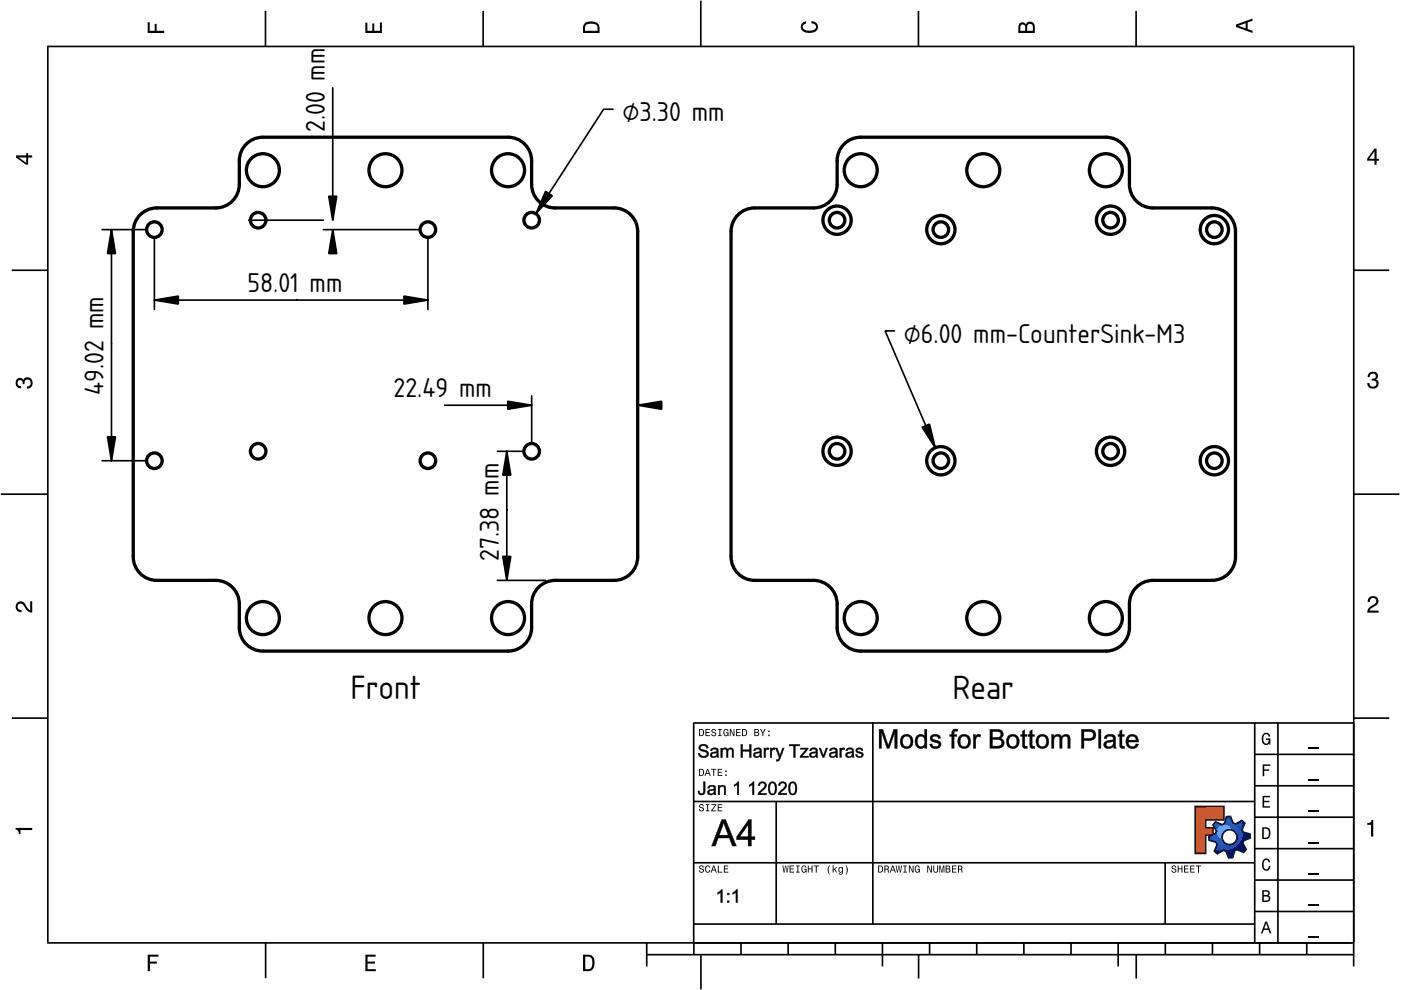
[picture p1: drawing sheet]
<svg xmlns="http://www.w3.org/2000/svg" width="297mm" height="210mm" viewBox="0 0 297 210" stroke-linecap="round" stroke-linejoin="round" font-family="sans-serif">
<defs><g id="words">
<g font-size="6.7">
<text x="74.3" y="148.3">Front</text>
<text x="202" y="148.3">Rear</text>
</g>
<g font-size="5.4">
<text x="68.9" y="28" transform="rotate(-90 68.9 28)">2.00 mm</text>
<text x="132" y="25.8">⌀3.30 mm</text>
<text x="52.5" y="62">58.01 mm</text>
<text x="191.7" y="72.8">⌀6.00 mm-CounterSink-M3</text>
<text x="22" y="83.7" transform="rotate(-90 22 83.7)">49.02 mm</text>
<text x="83.4" y="84.3">22.49 mm</text>
<text x="105.8" y="119" transform="rotate(-90 105.8 119)">27.38 mm</text>
</g>
</g></defs>
<g fill="none" stroke="#000" stroke-width=".35">
<path d="M10.1 9.7v190.1M10.1 9.9h277M56.3 2.3v7.5M102.4 2.3v7.5M148.6 .1v9.8M194.7 2.3v7.5M240.9 2.3v7.5M287 9.7v195.2M2.5 57.3h7.5M287.1 57.3h7.4M.2 104.8h10M287 104.8h9.7"/>
<path d="M2.5 152.3h7.5M147 153.3h140.1M147.1 153.3v49.1M185.1 153.2v42.8M266 159.9h21M266 153.3v46.7M270.9 153.3v46.7M287.1 152.3h7.4M147 169.9h119M164.6 169.9v26M266 179.9h21M266 173.3h21"/>
<path d="M266 166.6h21M10 199.9h277.1M56.3 199.9v7.5M102.5 199.9v7.5M137.1 199.9v5M147 195.9h119M147 182.9h119M157.1 199.9v2.5M167.1 199.9v2.5M177.1 199.9v2.5M187.1 199.9v5M197.1 199.9v2.5"/>
<path d="M207.1 199.9v2.5M217.1 199.9v2.5M227.1 199.9v2.5M237.1 199.9v5M247 182.9v13M247.1 199.9v2.5M257.1 199.9v2.5M266 193.3h21M266 186.6h21M267.1 199.9v2.5M277.1 199.9v2.5M137.1 202.4h150"/>
<path d="M148.6 202.6v7.2M194.8 202.4v5.1M240.9 202.4v5.1"/>
</g>
<g fill="#000">
<path d="M31.3 4.7h.4v1.8h1.1v-1.4h.4v1.4h1.6v.5h-3.5z" fill-rule="evenodd"/>
<path d="M77.5 4.8h.4v1.7h1v-1.5h.5v1.5h1.1v-1.7h.5v2.2h-3.5z" fill-rule="evenodd"/>
<path d="M124.1 4.9a2.19 2.19 0 0 0-.5 2.1h3.5v-1.2a1.42 1.42 0 0 0-1.7-1.3zM124.3 5.2a2.14 2.14 0 0 1 2.3 .3l.1 1h-2.7l.1-1z" fill-rule="evenodd"/>
<path d="M170.1 4.9l.8-.4v.5a.7 .7 0 0 0-.7 .5 .7 .7 0 0 0 .3 .8 1.69 1.69 0 0 0 2.5-.6 .9 .9 0 0 0-.9-.8v-.5a1.24 1.24 0 0 1 1.3 1.1 1.24 1.24 0 0 1-1 1.4 2.22 2.22 0 0 1-2.5-.7l-.1-.5z" fill-rule="evenodd"/>
<path d="M216.1 5l-.2 .8v1.2h3.5v-1.3a.98 .98 0 0 0-.7-1.1 .98 .98 0 0 0-1.2 .6 .84 .84 0 0 0-1.4-.2zM216.4 5.3a.54 .54 0 0 1 .7-.1 .54 .54 0 0 1 .3 .6v.7h-1.1zM217.9 5.2a.62 .62 0 0 1 .7-.1 .62 .62 0 0 1 .4 .6v.8h-1.2z" fill-rule="evenodd"/>
<path d="M262.1 5.2v.5l3.5 1.3v-.5l-1.1-.3v-1.4l1.1-.4v-.5zM262.6 5.5l1.5-.6v1.1z" fill-rule="evenodd"/>
<path d="M3.4 32.9v.5l2.1 1.5h.5v-1.5h.8v-.5h-.8v-.5h-.4v.5zM4 33.4h1.6v1.1z" fill-rule="evenodd"/>
<path d="M291.4 31.5l-1.5 2.1v.5h1.5v.8h.5v-.8h.5v-.4h-.5v-2.2zM291.4 32.1v1.6h-1.1z" fill-rule="evenodd"/>
<path d="M3.6 80.4a.86 .86 0 0 1 1.4 .1 1.06 1.06 0 0 1 1.2-.5 1.06 1.06 0 0 1 .7 1.2 1.1 1.1 0 0 1-1.2 1.2v-.4a.71 .71 0 0 0 .8-1 .71 .71 0 0 0-1.3-.1v.6h-.4a.61 .61 0 0 0-.3-.8 .61 .61 0 0 0-.8 .2 .61 .61 0 0 0 .2 .8l.6 .2v.4a1.15 1.15 0 0 1-1.2-.6 1.15 1.15 0 0 1 .3-1.3z" fill-rule="evenodd"/>
<path d="M290.3 79.1a1.08 1.08 0 0 1 1.3-.2 1.08 1.08 0 0 1 .5 1.3l-.4 .2a1.06 1.06 0 0 1 .6 1.3 1.06 1.06 0 0 1-1.2 .7 1.1 1.1 0 0 1-1.2-1.2h.4a.71 .71 0 0 0 1 .8 .71 .71 0 0 0 .1-1.3h-.6v-.4a.61 .61 0 0 0 .8-.3 .61 .61 0 0 0-.2-.8 .61 .61 0 0 0-.8 .2l-.2 .5h-.4z" fill-rule="evenodd"/>
<path d="M3.6 127.8a1.22 1.22 0 0 1 2 .7l.4 .6 .4 .3v-1.9h.4v2.4a1.8 1.8 0 0 1-1.7-1.4 .71 .71 0 0 0-.9-.5 .71 .71 0 0 0-.5 .8 .71 .71 0 0 0 .9 .6v.4a1.18 1.18 0 0 1-1.2-.6 1.18 1.18 0 0 1 .2-1.4z" fill-rule="evenodd"/>
<path d="M290.3 126.7a1.18 1.18 0 0 1 1.9 .3 1.18 1.18 0 0 1-1 1.7l-.5 .3-.3 .5h1.9v.4h-2.4a1.8 1.8 0 0 1 1.4-1.7 .71 .71 0 0 0 .5-.9 .71 .71 0 0 0-.9-.5 .71 .71 0 0 0-.5 .8h-.4z" fill-rule="evenodd"/>
<path d="M148.2 154.6v1.5h.5a.77 .77 0 0 0 .6-.8 .77 .77 0 0 0-.6-.7zM148.4 154.8a.58 .58 0 0 1 .7 .5 .58 .58 0 0 1-.7 .6zM149.6 154.6v1.5h.9v-.2h-.7v-.5h.6v-.2h-.6v-.4h.7v-.2zM151 154.7a.53 .53 0 0 0 0 .6 .53 .53 0 0 0 .6 .2 .32 .32 0 0 1-.3 .5 .32 .32 0 0 1-.3-.4h-.2a.5 .5 0 0 0 .7 .5 .5 .5 0 0 0 .1-.8l-.4-.1a.28 .28 0 0 1-.1-.4 .28 .28 0 0 1 .4-.1 .28 .28 0 0 1 .1 .3h.2a.51 .51 0 0 0-.3-.4 .51 .51 0 0 0-.5 .1zM152.3 154.6v.2h.2v1.1h-.2v.2h.7v-.2h-.3v-1.1h.3v-.2zM153.5 154.7a.81 .81 0 0 0 .5 1.4l.3-.2 .2 .2v-.8h-.6v.1h.4l-.2 .5a.6 .6 0 0 1-.5-.6 .6 .6 0 0 1 .4-.6l.2 .3h.2l-.1-.3a.53 .53 0 0 0-.8 0zM154.7 154.6v1.5h.2v-1.3l.6 1.3h.2v-1.5h-.2v1.2l-.5-1.2zM156.1 154.6v1.5h.9v-.2h-.7v-.5h.6v-.2h-.6v-.4h.7v-.2zM157.3 154.6v1.5h.5a.77 .77 0 0 0 .6-.8 .77 .77 0 0 0-.6-.7zM157.5 154.8a.58 .58 0 0 1 .7 .5 .58 .58 0 0 1-.7 .6zM159.9 154.6v1.5h.6a.42 .42 0 0 0 .5-.3 .42 .42 0 0 0-.3-.5l.2-.2-.1-.4zM160.1 154.8h.3a.23 .23 0 0 1 .3 .2 .23 .23 0 0 1-.3 .2h-.3zM160.1 155.4h.4a.26 .26 0 0 1 .3 .2 .26 .26 0 0 1-.3 .3h-.4zM161.1 154.6l.5 .9v.6h.2v-.6l.5-.9h-.2l-.4 .7-.3-.7zM162.9 155.8v.3h.3v-.3zM162.9 154.9v.3h.3v-.3z" fill-rule="evenodd"/>
<path d="M267.8 155.7a.85 .85 0 0 1 .9-.3 .85 .85 0 0 1 .6 .8h-.3l-.1-.3a.49 .49 0 0 0-.4-.3 .49 .49 0 0 0-.5 .3 1.2 1.2 0 0 0 .4 1.8 .66 .66 0 0 0 .6-.8h-.6v-.3h.9v1.3h-.1l-.1-.3-.3 .3a.85 .85 0 0 1-1.2-.7v-1.1z" fill-rule="evenodd"/>
<path d="M3.3 175.5h3.5v.5h-2.5v.8h-.3a.77 .77 0 0 0-.7-.9z" fill-rule="evenodd"/>
<path d="M148.4 170.6a.53 .53 0 0 0 0 .6 .53 .53 0 0 0 .6 .2 .32 .32 0 0 1-.3 .5 .32 .32 0 0 1-.3-.4h-.2a.5 .5 0 0 0 .7 .6 .5 .5 0 0 0 .1-.9l-.4-.1a.28 .28 0 0 1-.1-.4 .28 .28 0 0 1 .4-.1 .28 .28 0 0 1 .1 .4h.2a.51 .51 0 0 0-.3-.5 .51 .51 0 0 0-.5 .1zM149.7 170.5v.2h.2v1.1h-.2v.2h.7v-.2h-.3v-1.1h.3v-.2zM150.8 170.5v.2h.8l-.8 1.3h1.1v-.2h-.9l.9-1.3zM152.2 170.5v1.5h.9v-.2h-.7v-.5h.6v-.2h-.6v-.4h.7v-.2z" fill-rule="evenodd"/>
<path d="M148.2 163v1.5h.5a.77 .77 0 0 0 .6-.7 .77 .77 0 0 0-.6-.8zM148.4 163.2a.57 .57 0 0 1 .7 .6 .57 .57 0 0 1-.7 .5zM149.9 163l-.5 1.5h.2l.1-.4h.6l.2 .4h.2l-.6-1.5zM150 163.2l.3 .7h-.5zM150.8 163v.2h.4v1.3h.2v-1.3h.5v-.2zM152.2 163v1.5h.9v-.2h-.7v-.5h.6v-.2h-.6v-.4h.7v-.2zM153.8 164.2v.3h.3v-.3zM153.8 163.4v.3h.3v-.3z" fill-rule="evenodd"/>
<path d="M253.4 171h6.1v2.8h-3.9v1.7h1.6v1.5h-1.6v4h-2.2z" fill-rule="evenodd"/>
<path d="M257.7 174.3l-.5 .6 .7 1.3-.2 .6-1.4 .5v.9l1.5 .4 .3 .5-.7 1.4 .7 .5 1.3-.7 .6 .2 .5 1.4 .9-.1 .3-1.4 .6-.3 1.4 .6 .5-.6-.7-1.3 .2-.6 1.4-.5-.1-.9-1.4-.4-.3-.5 .6-1.4-.6-.6-1.3 .8-.6-.2-.5-1.4h-.9l-.4 1.5-.5 .2zM259.1 177.5a1.6 1.6 0 0 1 3.2 0 1.6 1.6 0 0 1-3.2 0z" fill-rule="evenodd"/>
<path d="M267.7 168.7h1.5v.3h-1.2v.8h1.1v.3h-1.1v.8h1.3v.3h-1.6z" fill-rule="evenodd"/>
<path d="M267.7 162.1h1.6v.3h-1.3v.7h1.1v.3h-1.1v1.2h-.3z" fill-rule="evenodd"/>
<path d="M267.6 175.4v2.5h.8a1.37 1.37 0 0 0 .7-2.2 1.56 1.56 0 0 0-1.5-.3zM267.9 175.7a.98 .98 0 0 1 1.2 .7 .98 .98 0 0 1-.7 1.2h-.5z" fill-rule="evenodd"/>
<path d="M289.9 174.5a.77 .77 0 0 0 .9-.6h.4v3.5h-.5v-2.5h-.8z" fill-rule="evenodd"/>
<path d="M148.4 183.6a.53 .53 0 0 0 0 .6 .53 .53 0 0 0 .6 .2 .32 .32 0 0 1-.3 .5 .32 .32 0 0 1-.3-.4h-.2a.5 .5 0 0 0 .7 .6 .5 .5 0 0 0 .1-.9l-.4-.1a.28 .28 0 0 1-.1-.4 .28 .28 0 0 1 .4-.1 .28 .28 0 0 1 .1 .4h.2a.51 .51 0 0 0-.3-.5 .51 .51 0 0 0-.5 .1zM149.6 183.7l-.1 .2a.67 .67 0 0 0 .1 .9 .67 .67 0 0 0 .8 .1l.2-.4h-.2l-.2 .3a.6 .6 0 0 1-.5-.5 .6 .6 0 0 1 .4-.6l.3 .3h.2l-.2-.4a.5 .5 0 0 0-.8 .1zM151.2 183.5l-.5 1.5h.2l.1-.4h.6l.2 .4h.2l-.6-1.5zM151.3 183.7l.3 .7h-.5zM152.2 183.5v1.5h1v-.2h-.8v-1.3zM153.5 183.5v1.5h.9v-.2h-.7v-.5h.6v-.2h-.6v-.4h.7v-.2z" fill-rule="evenodd"/>
<path d="M165.9 183.5l.3 1.5h.1l.3-1.3 .2 1.3h.2l.2-1.5h-.1l-.2 1.3-.2-1.3h-.2l-.2 1.3-.2-1.3zM167.4 183.5v1.5h1v-.2h-.8v-.5h.7v-.2h-.7v-.4h.7v-.2zM168.8 183.5v.2h.3v1.1h-.3v.2h.7v-.2h-.2v-1.1h.2v-.2zM170.1 183.7a.82 .82 0 0 0 .5 1.3l.3-.2 .1 .2v-.8h-.5v.2h.3l-.2 .4a.6 .6 0 0 1-.5-.5 .6 .6 0 0 1 .5-.6l.2 .3h.2l-.2-.4a.53 .53 0 0 0-.7 .1zM171.3 183.5v1.5h.2v-.7h.6v.7h.2v-1.5h-.2v.6h-.6v-.6zM172.5 183.5v.2h.5v1.3h.2v-1.3h.4v-.2zM175.8 183.5a1.35 1.35 0 0 0 .2 1.9 1.84 1.84 0 0 1 0-1.9zM176.5 183.5v1.5h.2v-.4l.2-.2 .4 .6h.2l-.4-.7 .4-.5h-.2l-.6 .6v-.9zM177.9 184a.59 .59 0 0 0-.2 .7 .59 .59 0 0 0 .7 .3l.1-.2a.31 .31 0 0 1-.1 .5 .31 .31 0 0 1-.4-.2h-.2a.47 .47 0 0 0 .5 .4 .47 .47 0 0 0 .4-.5v-1.2h-.2v.2l-.3-.2zM178 184.1l.1-.1a.42 .42 0 0 1 .4 .4 .42 .42 0 0 1-.4 .5l-.1-.3zM179.3 183.5a1.85 1.85 0 0 1 0 1.9 1.22 1.22 0 0 0 0-1.9z" fill-rule="evenodd"/>
<path d="M186.2 183.5v1.5h.5a.77 .77 0 0 0 .6-.7 .77 .77 0 0 0-.6-.8zM186.4 183.7a.58 .58 0 0 1 .6 .6 .58 .58 0 0 1-.6 .5zM187.5 183.5v1.5h.2v-.6a.45 .45 0 0 1 .5 .1 .45 .45 0 0 1 .1 .5h.2l-.2-.7a.42 .42 0 0 0 .1-.5 .42 .42 0 0 0-.4-.3zM187.7 183.7h.2a.26 .26 0 0 1 .4 .3 .26 .26 0 0 1-.4 .2h-.2zM189.2 183.5l-.6 1.5h.2l.2-.4h.6l.1 .4h.2l-.5-1.5zM189.3 183.7l.2 .7h-.4zM189.9 183.5l.3 1.5h.2l.2-1.3 .2 1.3h.2l.3-1.5h-.2l-.2 1.3-.2-1.3h-.2l-.2 1.3-.2-1.3zM191.5 183.5v.2h.3v1.1h-.3v.2h.8v-.2h-.3v-1.1h.3v-.2zM192.7 183.5v1.5h.2v-1.2l.5 1.2h.3v-1.5h-.2v1.2l-.6-1.2zM194.1 183.7a.81 .81 0 0 0 .5 1.3l.3-.2 .1 .2v-.8h-.5v.2h.3l-.2 .4a.6 .6 0 0 1-.5-.5 .6 .6 0 0 1 .5-.6l.2 .3h.2l-.2-.4a.53 .53 0 0 0-.7 .1zM196.6 183.5v1.5h.2v-1.2l.6 1.2h.2v-1.5h-.2v1.2l-.6-1.2zM197.9 183.5v.9a.52 .52 0 0 0 .5 .6 .52 .52 0 0 0 .5-.6v-.9h-.2v.9a.33 .33 0 0 1-.3 .5 .33 .33 0 0 1-.3-.5v-.9zM199.2 183.5v1.5h.1v-1.4l.3 1.4h.2l.3-1.4v1.4h.1v-1.5h-.2l-.3 1.3-.3-1.3zM200.5 183.5v1.5h.6a.42 .42 0 0 0 .4-.3 .42 .42 0 0 0-.2-.5l.2-.2-.1-.4zM200.7 183.7h.3a.23 .23 0 0 1 .3 .2 .23 .23 0 0 1-.3 .2h-.3zM200.7 184.3h.3a.26 .26 0 0 1 .3 .3 .26 .26 0 0 1-.3 .2h-.3zM201.8 183.5v1.5h1v-.2h-.8v-.5h.7v-.2h-.7v-.4h.8v-.2zM203.1 183.5v1.5h.2v-.6a.45 .45 0 0 1 .5 .1 .45 .45 0 0 1 .1 .5h.2l-.2-.7a.42 .42 0 0 0 .1-.5 .42 .42 0 0 0-.4-.3zM203.3 183.7h.3a.26 .26 0 0 1 .3 .3 .26 .26 0 0 1-.4 .2h-.2z" fill-rule="evenodd"/>
<path d="M248.5 183.6a.53 .53 0 0 0 0 .6 .53 .53 0 0 0 .6 .2 .32 .32 0 0 1-.2 .5 .32 .32 0 0 1-.3-.4h-.2a.5 .5 0 0 0 .6 .6 .5 .5 0 0 0 .2-.9l-.4-.1a.28 .28 0 0 1-.1-.4 .28 .28 0 0 1 .3-.1 .28 .28 0 0 1 .2 .4h.2a.51 .51 0 0 0-.3-.5 .51 .51 0 0 0-.6 .1zM249.7 183.5v1.5h.2v-.7h.6v.7h.2v-1.5h-.2v.6h-.6v-.6zM251 183.5v1.5h1v-.2h-.8v-.5h.7v-.2h-.7v-.4h.8v-.2zM252.3 183.5v1.5h1v-.2h-.8v-.5h.7v-.2h-.7v-.4h.8v-.2zM253.5 183.5v.2h.5v1.3h.2v-1.3h.5v-.2z" fill-rule="evenodd"/>
<path d="M268.3 195.4l-1 2.5h.4l.2-.7h1l.3 .7h.3l-.9-2.5zM268.4 195.8l.4 1.1h-.7z" fill-rule="evenodd"/>
<path d="M267.6 188.7v2.5h1a.7 .7 0 0 0 .7-.5 .7 .7 0 0 0-.4-.8 .61 .61 0 0 0 .3-.8 .61 .61 0 0 0-.7-.4zM267.9 189h.6a.38 .38 0 0 1 .4 .4 .38 .38 0 0 1-.5 .4h-.5zM267.9 190.1h.6a.44 .44 0 0 1 .5 .4 .44 .44 0 0 1-.5 .4h-.6z" fill-rule="evenodd"/>
<path d="M267.8 182.3a.85 .85 0 0 1 .9-.3 .85 .85 0 0 1 .6 .8h-.3l-.1-.2a.47 .47 0 0 0-.4-.3 .47 .47 0 0 0-.4 .3 1.21 1.21 0 0 0 .4 1.7 .64 .64 0 0 0 .5-.7h.4a.89 .89 0 0 1-.8 1 .89 .89 0 0 1-1-.7v-1.1z" fill-rule="evenodd"/>
<path d="M31.3 202.4h2.3v.4h-1.8v1.1h1.5v.4h-1.5v1.6h-.5z" fill-rule="evenodd"/>
<path d="M77.5 202.4h2.1v.4h-1.7v1.1h1.6v.4h-1.6v1.2h1.8v.4h-2.2z" fill-rule="evenodd"/>
<path d="M123.6 202.4v3.5h1.2a1.42 1.42 0 0 0 1.3-1.7 1.38 1.38 0 0 0-1.3-1.8zM124.1 202.8l1 .1a1.89 1.89 0 0 1 0 2.5l-1 .1z" fill-rule="evenodd"/>
</g>
<path d="M277.3 158.6h2.2M277.3 178.6h2.2M277.3 172h2.2M277.3 165.3h2.2M277.3 198.6h2.2M277.3 192h2.2M277.3 185.3h2.2" fill="none" stroke="#000" stroke-width=".25"/>
<g fill="#000">
<path d="M148.3 158a1.12 1.12 0 0 1 1.9 .6l-.4 .1a.64 .64 0 0 0-.6-.6 .64 .64 0 0 0-.6 .5l.6 .3a.93 .93 0 0 1 1.1 1 .93 .93 0 0 1-1.3 .8 .91 .91 0 0 1-1-1l.4-.1a.75 .75 0 0 0 .7 .7 .75 .75 0 0 0 .7-.6l-1.3-.6a.67 .67 0 0 1-.2-1.1zM148.4 158a.75 .75 0 0 0-.1 .9 .75 .75 0 0 0 .8 .4l.5 .2a.49 .49 0 0 1 .3 .6 .49 .49 0 0 1-.7 .3 .69 .69 0 0 1-.8-.7h-.4a1.12 1.12 0 0 0 1.1 .9 1.12 1.12 0 0 0 1.1-.8l-.1-.4-.3-.3-1.2-.3a.63 .63 0 0 1 .3-.8 .63 .63 0 0 1 .8 .3l.1 .3h.3a1.02 1.02 0 0 0-1.7-.6zM150.7 158.8a.88 .88 0 0 1 1-.3 .88 .88 0 0 1 .6 .8l.2 1.3h-.5v-.2a.73 .73 0 0 1-1.1 .3 .73 .73 0 0 1-.1-1.1l1.1-.3a.49 .49 0 0 0-.4-.4 .49 .49 0 0 0-.6 .4l-.3-.1zM150.8 158.8l-.2 .4h.4a.52 .52 0 0 1 .3-.4 .52 .52 0 0 1 .6 .1l.1 .5-.9 .1a.6 .6 0 0 0-.3 1 .99 .99 0 0 0 1.2-.2l.1 .3h.3l-.1-.4v-1.2a.97 .97 0 0 0-1.5-.2zM151.1 159.9h-.1a.43 .43 0 0 0 .4 .5 .43 .43 0 0 0 .5-.4l.1-.4zM151 159.8l1-.3a.62 .62 0 0 1-.3 .8 .62 .62 0 0 1-.8-.2zM152.8 158.6h.4l-.1 .3a.68 .68 0 0 1 .6-.4 .68 .68 0 0 1 .6 .4 .67 .67 0 0 1 .8-.4 .67 .67 0 0 1 .5 .7v1.4h-.4v-1.3a.41 .41 0 0 0-.5-.4 .41 .41 0 0 0-.3 .5v1.2h-.4v-1.3a.42 .42 0 0 0-.6-.4 .42 .42 0 0 0-.2 .7v1h-.4zM152.8 158.6v2h.4l-.1-1a.5 .5 0 0 1 .3-.8 .5 .5 0 0 1 .7 .5l-.1 1.3h.4l-.1-1.2a.48 .48 0 0 1 .4-.6 .48 .48 0 0 1 .5 .5v1.3h.3v-1.4a.62 .62 0 0 0-.5-.6 .62 .62 0 0 0-.7 .4 .65 .65 0 0 0-.6-.4 .65 .65 0 0 0-.6 .4v-.4zM157 157.8h.5v1.2h1.4v-1.2h.4v2.8h-.4v-1.3h-1.5l.1 1.3h-.5zM157.1 157.8v2.8h.3v-1.3h1.5v1.3h.4v-2.8h-.4v1.2h-1.5v-1.2zM159.9 158.8a.88 .88 0 0 1 1-.3 .88 .88 0 0 1 .6 .8l.1 1.3h-.4l-.1-.2a.73 .73 0 0 1-1 .3 .73 .73 0 0 1-.2-1.1l1.2-.3a.49 .49 0 0 0-.5-.4 .49 .49 0 0 0-.5 .4l-.4-.1zM160 158.8l-.2 .4h.3a.52 .52 0 0 1 .4-.4 .52 .52 0 0 1 .5 .1l.2 .5-1 .1a.6 .6 0 0 0-.3 1 .99 .99 0 0 0 1.3-.2v.3h.4l-.2-.4v-1.2a.97 .97 0 0 0-1.4-.2zM160.2 159.9a.43 .43 0 0 0 .3 .5 .43 .43 0 0 0 .5-.4l.1-.4zM160.2 159.8l1-.3a.62 .62 0 0 1-.4 .8 .62 .62 0 0 1-.8-.2zM161.9 158.6h.4v.3a.47 .47 0 0 1 .3-.4 .47 .47 0 0 1 .5 .2l-.1 .3h-.4l-.2 .2v1.4h-.5zM162 158.6v2h.3v-1a.46 .46 0 0 1 .1-.6 .46 .46 0 0 1 .5 0l.2-.3a.61 .61 0 0 0-.9 .2l.1-.3zM163.2 158.6h.4v.3a.47 .47 0 0 1 .3-.4 .47 .47 0 0 1 .5 .2l-.1 .3h-.4l-.2 .2v1.4h-.5zM163.3 158.6v2h.3v-1a.46 .46 0 0 1 .1-.6 .46 .46 0 0 1 .6 0l.1-.3a.61 .61 0 0 0-.8 .2v-.3zM164.4 158.6h.4l.6 1.6 .5-1.6h.4l-1 2.5a.49 .49 0 0 1-.7 .3l-.1-.4 .5-.1 .2-.3zM164.4 158.6l.8 2-.2 .5h-.4v.3a.72 .72 0 0 0 .9-.8l.8-2h-.4l-.6 1.6-.5-1.6zM167.3 157.8h2.3v.4h-1l.1 2.4h-.5l.1-2.4h-1zM167.3 157.8v.4l1-.1v2.5h.3v-2.5l.9 .1v-.4zM169.7 158.6h1.7v.2l-1.4 1.5h1.5v.3h-1.9v-.3l1.3-1.4h-1.2zM169.7 158.6v.3l1.3-.1-1.4 1.5v.3h1.8v-.3l-1.4 .1 1.3-1.6v-.2zM171.8 158.8a.88 .88 0 0 1 1-.3 .88 .88 0 0 1 .6 .8l.1 1.3h-.4l-.1-.2a.73 .73 0 0 1-1 .3 .73 .73 0 0 1-.2-1.1l1.1-.3a.49 .49 0 0 0-.4-.4 .49 .49 0 0 0-.5 .4l-.4-.1zM171.8 158.8l-.2 .4h.4a.52 .52 0 0 1 .4-.4 .52 .52 0 0 1 .5 .1l.1 .5-.9 .1a.6 .6 0 0 0-.3 1 .99 .99 0 0 0 1.3-.2v.3h.3l-.1-.4v-1.2a.97 .97 0 0 0-1.5-.2zM172.1 159.9h-.1a.43 .43 0 0 0 .4 .5 .43 .43 0 0 0 .5-.4l.1-.4zM172 159.8l1-.2a.57 .57 0 0 1-.3 .8 .57 .57 0 0 1-.8-.4zM173.6 158.6h.4l.6 1.6 .5-1.6h.4l-.7 2h-.4zM173.6 158.6l.8 2h.3l.8-2h-.4l-.5 1.8-.6-1.8zM176 158.8a.88 .88 0 0 1 1-.3 .88 .88 0 0 1 .6 .8l.1 1.3h-.4l-.1-.2a.73 .73 0 0 1-1 .3 .73 .73 0 0 1-.2-1.1l1.2-.3a.49 .49 0 0 0-.5-.4 .49 .49 0 0 0-.5 .4l-.4-.1zM176 158.8l-.1 .4h.3a.52 .52 0 0 1 .4-.4 .52 .52 0 0 1 .5 .1l.1 .5-.9 .1a.6 .6 0 0 0-.3 1 .99 .99 0 0 0 1.3-.2v.3h.3l-.1-.4v-1.2a.97 .97 0 0 0-1.5-.2zM176.3 159.9h-.1a.43 .43 0 0 0 .4 .5 .43 .43 0 0 0 .5-.4l.1-.4zM176.2 159.8l1-.3a.62 .62 0 0 1-.3 .8 .62 .62 0 0 1-.8-.2zM178 158.6h.4v.3a.47 .47 0 0 1 .3-.4 .47 .47 0 0 1 .5 .2l-.2 .3h-.3l-.3 .2v1.4h-.4zM178.1 158.6v2h.3v-1a.46 .46 0 0 1 .1-.6 .46 .46 0 0 1 .5 0l.1-.3a.61 .61 0 0 0-.8 .2l.1-.3zM179.4 158.8a.88 .88 0 0 1 1-.3 .88 .88 0 0 1 .6 .8l.2 1.3h-.5v-.2a.73 .73 0 0 1-1.1 .3 .73 .73 0 0 1-.1-1.1l1.1-.3a.49 .49 0 0 0-.4-.4 .49 .49 0 0 0-.6 .4l-.3-.1zM179.5 158.8l-.2 .4h.4a.52 .52 0 0 1 .3-.4 .52 .52 0 0 1 .6 .1l.1 .5-1 .1a.6 .6 0 0 0-.2 1 .99 .99 0 0 0 1.2-.2l.1 .3h.3l-.1-.4v-1.2a.97 .97 0 0 0-1.5-.2zM179.8 159.9h-.1a.43 .43 0 0 0 .4 .5 .43 .43 0 0 0 .5-.4l.1-.4zM179.7 159.8l1-.3a.62 .62 0 0 1-.3 .8 .62 .62 0 0 1-.8-.2zM181.5 158.7h.2a.85 .85 0 0 1 1.3 .4l-.4 .1a.41 .41 0 0 0-.3-.3 .41 .41 0 0 0-.5 .3l.4 .2a.68 .68 0 0 1 .9 .6 .68 .68 0 0 1-.9 .7 .71 .71 0 0 1-.8-.7l.3-.1a.5 .5 0 0 0 .4 .4 .5 .5 0 0 0 .6-.3l-.2-.1a.92 .92 0 0 1-1.1-.9zM181.6 158.8a.6 .6 0 0 0 0 .7 .6 .6 0 0 0 .7 .2l.4 .2a.5 .5 0 0 1-.5 .5 .5 .5 0 0 1-.5-.4h-.3a.82 .82 0 0 0 .8 .6 .82 .82 0 0 0 .8-.7l-.3-.3-1-.4a.48 .48 0 0 1 .5-.4 .48 .48 0 0 1 .5 .4l.3-.1a.88 .88 0 0 0-1.4-.3z"/>
<path d="M148.4 158a1.09 1.09 0 0 1 1.8 .6h-.4a.65 .65 0 0 0-.6-.5 .65 .65 0 0 0-.7 .6l.4 .2a1.12 1.12 0 0 1 1.3 1.1 1.16 1.16 0 0 1-1.2 .6 1.16 1.16 0 0 1-1-.9h.4a.76 .76 0 0 0 .7 .6 .76 .76 0 0 0 .8-.6l-.4-.3a1.03 1.03 0 0 1-1.2-1.2zM150.8 158.8a.87 .87 0 0 1 .9-.3 .87 .87 0 0 1 .6 .8l.1 1.3h-.3l-.1-.2a.74 .74 0 0 1-.9 .3 .74 .74 0 0 1-.5-.9l.5-.3 .9-.2a.51 .51 0 0 0-.5-.5 .51 .51 0 0 0-.5 .4h-.4zM151 159.8a.36 .36 0 0 0 0 .5 .36 .36 0 0 0 .5 .1l.4-.3 .1-.5zM152.8 158.6h.3v.3a.68 .68 0 0 1 1.2 0 .65 .65 0 0 1 .8-.3 .65 .65 0 0 1 .4 .6v1.4h-.3v-1.3a.45 .45 0 0 0-.5-.5 .45 .45 0 0 0-.3 .6v1.2h-.4v-1.3a.46 .46 0 0 0-.6-.4 .46 .46 0 0 0-.2 .7v1h-.4zM157.1 157.8h.3v1.2h1.5v-1.2h.4v2.8h-.4v-1.3h-1.5v1.3h-.3zM159.9 158.8a.87 .87 0 0 1 1-.3 .87 .87 0 0 1 .6 .8l.1 1.3h-.4l-.1-.2a.74 .74 0 0 1-.9 .3 .74 .74 0 0 1-.4-.9l.4-.3 .9-.2a.51 .51 0 0 0-.4-.5 .51 .51 0 0 0-.6 .4h-.3zM160.2 159.8a.36 .36 0 0 0 0 .5 .36 .36 0 0 0 .5 .1l.4-.3v-.5zM162 158.6h.3v.3l.2-.3h.4l.2 .1-.2 .3a.45 .45 0 0 0-.5 0 .45 .45 0 0 0-.1 .6v1h-.3zM163.3 158.6h.3v.3l.2-.3h.4l.2 .1-.1 .3a.45 .45 0 0 0-.6 0 .45 .45 0 0 0-.1 .6v1h-.3zM164.4 158.6h.4l.6 1.6 .5-1.6h.4l-.8 2a.74 .74 0 0 1-.9 .8v-.3a.45 .45 0 0 0 .6-.5zM167.3 157.8h2.2v.4h-.9v2.4h-.3v-2.4h-1zM169.7 158.6h1.6v.2l-1.3 1.5h1.4v.3h-1.8v-.3l1.3-1.4h-1.2zM171.8 158.8a.87 .87 0 0 1 .9-.3 .87 .87 0 0 1 .6 .8l.1 1.3h-.3l-.1-.2a.74 .74 0 0 1-.9 .3 .74 .74 0 0 1-.4-.9l.4-.3 .9-.2a.51 .51 0 0 0-.5-.5 .51 .51 0 0 0-.5 .4h-.4zM172.1 159.8a.36 .36 0 0 0 0 .5 .36 .36 0 0 0 .4 .1l.4-.3 .1-.5zM173.6 158.6h.4l.6 1.6 .5-1.6h.4l-.8 2h-.3zM176 158.8a.87 .87 0 0 1 .9-.3 .87 .87 0 0 1 .6 .8l.1 1.3h-.3l-.1-.2a.74 .74 0 0 1-.9 .3 .74 .74 0 0 1-.4-.9l.4-.3 .9-.2a.51 .51 0 0 0-.5-.5 .51 .51 0 0 0-.5 .4h-.3zM176.3 159.8a.36 .36 0 0 0 0 .5 .36 .36 0 0 0 .5 .1l.3-.3 .1-.5zM178.1 158.6h.3v.3l.2-.3h.4l.1 .1-.1 .3a.45 .45 0 0 0-.5 0 .45 .45 0 0 0-.1 .6v1h-.3zM179.5 158.8a.87 .87 0 0 1 .9-.3 .87 .87 0 0 1 .6 .8l.1 1.3h-.3l-.1-.2a.74 .74 0 0 1-.9 .3 .74 .74 0 0 1-.5-.9l.4-.3 1-.2a.51 .51 0 0 0-.5-.5 .51 .51 0 0 0-.5 .4h-.4zM179.7 159.8a.36 .36 0 0 0 0 .5 .36 .36 0 0 0 .5 .1l.4-.3 .1-.5zM181.6 158.8a.87 .87 0 0 1 1.4 .3l-.4 .1a.4 .4 0 0 0-.4-.4 .4 .4 0 0 0-.3 .5h.1a.86 .86 0 0 1 1 .9 .89 .89 0 0 1-.9 .4 .89 .89 0 0 1-.7-.6h.3a.45 .45 0 0 0 .5 .4 .45 .45 0 0 0 .4-.5l-.1-.1a.89 .89 0 0 1-1-.8z"/>
<path d="M186.3 154.6h.9l1.1 3.5 1.2-3.5h.8v4.1h-.6v-3.4l-1.1 3.4h-.6l-1.1-3.5v3.5h-.6zM186.4 154.6v4.1h.5v-3.5l1.2 3.5h.4l1.2-3.4v3.4h.5v-4.1h-.7l-1.2 3.6-1.1-3.6zM191.3 156a1.52 1.52 0 0 1 2.3 1 1.52 1.52 0 0 1-1.9 1.7 1.73 1.73 0 0 1-.4-2.7zM191.3 156a1.52 1.52 0 0 0-.3 1.8 1.52 1.52 0 0 0 1.7 .8 1.48 1.48 0 0 0 .7-2.1 1.48 1.48 0 0 0-2.1-.5zM191.6 156.4a1.07 1.07 0 0 0-.2 1.2 1.07 1.07 0 0 0 1 .6 1.09 1.09 0 0 0 .7-1.2 1.09 1.09 0 0 0-1.1-.8zM191.6 156.3a.98 .98 0 0 1 1.3 0 .98 .98 0 0 1 .2 1.2 .9 .9 0 0 1-1.1 .8 .9 .9 0 0 1-.7-1.1zM194.4 156a1.05 1.05 0 0 1 1.6 .1v-1.5h.6v4.1h-.6l.1-.4a1.02 1.02 0 0 1-1.7 .1 1.93 1.93 0 0 1 0-2.4zM194.4 156a1.51 1.51 0 0 0-.3 1.7 1.51 1.51 0 0 0 1.5 .9l.5-.5v.6h.4v-4.1h-.5l.1 1.6a1.04 1.04 0 0 0-1.7-.2zM194.8 156.4a1.22 1.22 0 0 0 .5 1.9 1.14 1.14 0 0 0 .7-1.1 1.14 1.14 0 0 0-.7-1.1zM194.7 156.3a.86 .86 0 0 1 1.1-.1 .86 .86 0 0 1 .3 1 .87 .87 0 0 1-.8 1.2 .87 .87 0 0 1-.8-1.2zM197.4 156l.1-.1a1.21 1.21 0 0 1 2 .6l-.6 .1a.64 .64 0 0 0-.5-.5 .64 .64 0 0 0-.7 .4l.7 .4a.93 .93 0 0 1 1.1 .5 .93 .93 0 0 1-.3 1.1 1.26 1.26 0 0 1-2.1-.8h.5a.76 .76 0 0 0 .6 .6 .76 .76 0 0 0 .7-.3v-.4l-.3-.1a1.35 1.35 0 0 1-1.4-1zM197.4 156a.77 .77 0 0 0-.1 .9 .77 .77 0 0 0 .8 .4l.3 .1a.5 .5 0 0 1 .6 .5 .5 .5 0 0 1-.6 .5l-.6-.2-.2-.5-.5 .1a1.23 1.23 0 0 0 1.2 .9 1.23 1.23 0 0 0 1.2-.9 1.59 1.59 0 0 0-1.5-1l-.3-.1a.63 .63 0 0 1 .4-.7 .63 .63 0 0 1 .8 .3v.3l.5-.1a1.23 1.23 0 0 0-2-.5zM201.9 154.8l.5-.3 .7 .1-.1 .5a.49 .49 0 0 0-.6 .1 .49 .49 0 0 0-.1 .5h.6v.5l-.6-.1v2.6h-.5v-2.6l-.5 .1v-.5h.5zM202 154.9l-.2 .1v.8l-.4-.1v.4h.4v2.6h.5l-.1-2.6h.7v-.4l-.6 .1a.51 .51 0 0 1 0-.7 .51 .51 0 0 1 .7 0l.1-.5h-.7zM203.5 156a1.52 1.52 0 0 1 2.3 1 1.52 1.52 0 0 1-1.9 1.7 1.73 1.73 0 0 1-.4-2.7zM203.5 156a1.52 1.52 0 0 0-.3 1.8 1.52 1.52 0 0 0 1.7 .8 1.48 1.48 0 0 0 .7-2.1 1.48 1.48 0 0 0-2.1-.5zM203.8 156.4a1.07 1.07 0 0 0-.2 1.2 1.07 1.07 0 0 0 1 .6 1.09 1.09 0 0 0 .7-1.2 1.09 1.09 0 0 0-1.1-.8zM203.8 156.3a.98 .98 0 0 1 1.3 0 .98 .98 0 0 1 .2 1.2 .9 .9 0 0 1-1.1 .8 .9 .9 0 0 1-.7-1.1zM206.3 155.7h.6l-.1 .5a.68 .68 0 0 1 .5-.5 .68 .68 0 0 1 .7 .2l-.2 .5a.55 .55 0 0 0-.9 .2v2.1h-.6zM206.4 155.7v3h.5l-.1-1.6a.66 .66 0 0 1 .2-.8 .66 .66 0 0 1 .8 0l.1-.4a.76 .76 0 0 0-1.1 .3v-.5zM209.8 154.6h1.6a1.04 1.04 0 0 1 1.3 .6 1.04 1.04 0 0 1-.5 1.3 1.1 1.1 0 0 1 .7 1.2 1.1 1.1 0 0 1-1 1h-2.1zM209.9 154.6v4.1l1.5-.1a1.09 1.09 0 0 0 1.4-.7 1.09 1.09 0 0 0-.8-1.4 .98 .98 0 0 0 .6-1.2 .98 .98 0 0 0-1.2-.6zM210.4 155.1v1.2h.9a.63 .63 0 0 0 .9-.6 .63 .63 0 0 0-1-.5zM210.4 155.1h.8a.69 .69 0 0 1 1 .3 .69 .69 0 0 1-.4 .9l-1.4 .1zM210.4 156.8v1.4l1-.1a.7 .7 0 0 0 .9-.7 .7 .7 0 0 0-1-.6zM210.4 156.8h.9a.74 .74 0 0 1 1.1 .4 .74 .74 0 0 1-.6 1h-1.4zM213.8 156a1.52 1.52 0 0 1 2.4 1 1.52 1.52 0 0 1-2 1.7 1.73 1.73 0 0 1-.4-2.7zM213.8 156a1.52 1.52 0 0 0-.3 1.8 1.52 1.52 0 0 0 1.7 .8 1.48 1.48 0 0 0 .8-2.1 1.48 1.48 0 0 0-2.2-.5zM214.2 156.4a1.07 1.07 0 0 0-.3 1.2 1.07 1.07 0 0 0 1.1 .6 1.09 1.09 0 0 0 .6-1.2 1.09 1.09 0 0 0-1.1-.8zM214.1 156.3a.98 .98 0 0 1 1.3 0 .98 .98 0 0 1 .2 1.2 .9 .9 0 0 1-1.1 .8 .9 .9 0 0 1-.7-1.1zM216.7 155l.6-.3v1h.5v.5l-.5-.1v1.7a.31 .31 0 0 0 .1 .4 .31 .31 0 0 0 .4 0l.1 .5a.79 .79 0 0 1-.9-.1 .79 .79 0 0 1-.3-.8l.1-1.7-.4 .1v-.5h.4zM216.8 155v.8l-.4-.1v.4h.4v1.7a.68 .68 0 0 0 .2 .8 .68 .68 0 0 0 .8 0v-.4a.35 .35 0 0 1-.4 0 .35 .35 0 0 1-.2-.4v-1.7h.6v-.4l-.6 .1 .1-1.1zM218.3 155l.6-.3-.1 1h.6v.5l-.6-.1 .1 1.7a.31 .31 0 0 0 .1 .4 .31 .31 0 0 0 .4 0v.5a.79 .79 0 0 1-.8-.1 .79 .79 0 0 1-.3-.8v-1.7l-.4 .1v-.5h.4zM218.3 155l.1 .8-.4-.1v.4h.4v1.7a.68 .68 0 0 0 .2 .8 .68 .68 0 0 0 .8 0l-.1-.4a.35 .35 0 0 1-.4 0 .35 .35 0 0 1-.1-.4v-1.7h.5v-.4l-.5 .1v-1.1zM220.1 156a1.52 1.52 0 0 1 2.3 1 1.52 1.52 0 0 1-2 1.7 1.73 1.73 0 0 1-.3-2.7zM220.1 156a1.52 1.52 0 0 0-.3 1.8 1.52 1.52 0 0 0 1.7 .8 1.48 1.48 0 0 0 .7-2.1 1.48 1.48 0 0 0-2.1-.5zM220.4 156.4a1.07 1.07 0 0 0-.2 1.2 1.07 1.07 0 0 0 1 .6 1.09 1.09 0 0 0 .6-1.2 1.09 1.09 0 0 0-1-.8zM220.4 156.3a.98 .98 0 0 1 1.2 0 .98 .98 0 0 1 .3 1.2 .9 .9 0 0 1-1.1 .8 .9 .9 0 0 1-.7-1.1zM222.9 155.7h.5v.5a.98 .98 0 0 1 1.7 0 .97 .97 0 0 1 1.1-.5 .97 .97 0 0 1 .7 1v2h-.5v-1.9a.6 .6 0 0 0-.7-.7 .6 .6 0 0 0-.5 .9v1.7h-.6v-1.9a.59 .59 0 0 0-.6-.7 .59 .59 0 0 0-.5 .8v1.8h-.6zM223 155.7v3h.4v-1.6a.72 .72 0 0 1 .4-.9 .72 .72 0 0 1 .9 .4v2.1h.5l-.1-1.7a.68 .68 0 0 1 .6-.9 .68 .68 0 0 1 .7 .7v1.9h.5v-2a.91 .91 0 0 0-.8-1 .91 .91 0 0 0-1 .6 .94 .94 0 0 0-.9-.6 .94 .94 0 0 0-.8 .6v-.6zM229.2 154.6l2.2 .1a1.19 1.19 0 0 1 1 1.2 1.19 1.19 0 0 1-1.2 1.1h-1.4l.1 1.7h-.7zM229.3 154.6v4.1h.5v-1.7h1a1.19 1.19 0 0 0 1.5-1.2 1.19 1.19 0 0 0-1.5-1.1zM229.8 155.1v1.4a2.44 2.44 0 0 0 1.8-.2 .73 .73 0 0 0-.3-1.1zM229.8 155.1h1a.79 .79 0 0 1 1.1 .7 .79 .79 0 0 1-1 .8h-1.1zM232.9 154.6h.6v4.1h-.6zM232.9 154.6v4.1h.5v-4.1zM234.4 155.9a1.34 1.34 0 0 1 2.2 .5v1.7l.2 .6h-.7v-.4a1.27 1.27 0 0 1-2.1-.2 1.23 1.23 0 0 1 1.5-1.2l.5-.1a.74 .74 0 0 0-.7-.7 .74 .74 0 0 0-.7 .6l-.6-.1zM234.4 156l-.3 .6h.5a.76 .76 0 0 1 .5-.6 .76 .76 0 0 1 .8 .3v-.1a.37 .37 0 0 1 .2 .4 .37 .37 0 0 1-.3 .3l-1.1 .2a.9 .9 0 0 0-.6 1 1.27 1.27 0 0 0 2 .1l.1 .5h.5l-.2-.6v-1.8a1.37 1.37 0 0 0-2.1-.3zM234.7 157.6a.5 .5 0 0 0 .1 .7 .5 .5 0 0 0 .7-.1l.4-.3 .1-.7zM234.7 157.5l1.4-.4a.92 .92 0 0 1-.4 1.1 .92 .92 0 0 1-1.2-.1zM237.4 155l.5-.3v1h.5v.5l-.5-.1v1.7a.31 .31 0 0 0 .1 .4 .31 .31 0 0 0 .4 0l.1 .5a.79 .79 0 0 1-.9-.1 .79 .79 0 0 1-.2-.8v-1.7l-.4 .1v-.5h.4zM237.4 155v.8l-.4-.1v.4h.4v1.7a.68 .68 0 0 0 .3 .8 .68 .68 0 0 0 .7 0v-.4a.35 .35 0 0 1-.4 0 .35 .35 0 0 1-.2-.4v-1.7h.6v-.4l-.6 .1 .1-1.1zM239.1 156.1a1.38 1.38 0 0 1 1.6-.3 1.38 1.38 0 0 1 .7 1.6l-2.1-.1a.83 .83 0 0 0 .6 1 .83 .83 0 0 0 1-.6h.5a1.2 1.2 0 0 1-1.6 1 1.62 1.62 0 0 1-.7-2.6zM239.1 156.1a1.47 1.47 0 0 0-.1 2 1.47 1.47 0 0 0 1.9 .3l.5-.6-.5-.1a.85 .85 0 0 1-1.1 .6 .85 .85 0 0 1-.6-1h2.1a1.32 1.32 0 0 0-.6-1.4 1.32 1.32 0 0 0-1.6 .2zM239.5 156.3l-.3 .6h1.6a.76 .76 0 0 0-.4-.7 .76 .76 0 0 0-.9 .1zM239.5 156.3l.6-.3 .4 .2 .3 .3 .1 .5h-1.7z"/>
<path d="M186.4 154.6h.8l1.1 3.5 1.2-3.5h.7v4.1h-.5v-3.4l-1.2 3.4h-.4l-1.2-3.5v3.5h-.5zM191.3 156a1.47 1.47 0 0 1 2.3 1 1.47 1.47 0 0 1-1.9 1.6 1.69 1.69 0 0 1-.4-2.6zM191.6 156.4a1.12 1.12 0 0 0-.2 1.2 1.12 1.12 0 0 0 1.1 .7 1.13 1.13 0 0 0 .6-1.3 1.13 1.13 0 0 0-1.1-.9zM194.4 156a1.07 1.07 0 0 1 1.6 .1v-1.5h.5v4.1h-.4v-.4a1.25 1.25 0 0 1-1.6 .2 1.25 1.25 0 0 1-.5-1.6zM194.7 156.4a1.26 1.26 0 0 0 .6 1.9 1.18 1.18 0 0 0 .8-1.1 1.18 1.18 0 0 0-.8-1.1zM197.4 156a1.22 1.22 0 0 1 2 .5l-.5 .1a.65 .65 0 0 0-.6-.5 .65 .65 0 0 0-.6 .5l.3 .2a1.42 1.42 0 0 1 1.5 1 1.24 1.24 0 0 1-1.2 1 1.24 1.24 0 0 1-1.2-1l.5-.1a.7 .7 0 0 0 .7 .6 .7 .7 0 0 0 .7-.6l-.2-.2a1.66 1.66 0 0 1-1.6-1zM201.9 154.8l.5-.2h.7l-.1 .5-.5-.1-.2 .3v.4h.6v.4h-.6v2.6h-.5v-2.6h-.4v-.4h.4zM203.5 156a1.47 1.47 0 0 1 2.3 1 1.47 1.47 0 0 1-1.9 1.6 1.69 1.69 0 0 1-.4-2.6zM203.8 156.4a1.12 1.12 0 0 0-.2 1.2 1.12 1.12 0 0 0 1.1 .7 1.13 1.13 0 0 0 .6-1.3 1.13 1.13 0 0 0-1.1-.9zM206.4 155.7h.4v.5a.71 .71 0 0 1 1.2-.4l-.2 .5a.65 .65 0 0 0-.8 .1 .65 .65 0 0 0-.1 .7v1.6h-.5zM209.9 154.6h1.5a1.02 1.02 0 0 1 1.2 .6 1.02 1.02 0 0 1-.4 1.3 1.13 1.13 0 0 1 .6 1.4 1.13 1.13 0 0 1-1.4 .8h-1.5zM210.4 155.1v1.2h.9a.67 .67 0 0 0 .9-.6 .67 .67 0 0 0-1-.6zM210.4 156.8v1.4h1a.74 .74 0 0 0 1-.8 .74 .74 0 0 0-1.1-.6zM213.8 156a1.47 1.47 0 0 1 2.3 1 1.47 1.47 0 0 1-1.9 1.6 1.69 1.69 0 0 1-.4-2.6zM214.1 156.4a1.12 1.12 0 0 0-.2 1.2 1.12 1.12 0 0 0 1.1 .7 1.13 1.13 0 0 0 .6-1.3 1.13 1.13 0 0 0-1.1-.9zM216.8 155l.5-.3v1h.5v.4h-.5v1.7a.33 .33 0 0 0 .1 .4 .33 .33 0 0 0 .4 0v.5a.73 .73 0 0 1-.8-.1 .73 .73 0 0 1-.2-.8v-1.7h-.4v-.4h.4zM218.3 155l.5-.3v1h.5v.4h-.5v1.7a.33 .33 0 0 0 .1 .4 .33 .33 0 0 0 .4 0l.1 .5a.73 .73 0 0 1-.8-.1 .73 .73 0 0 1-.3-.8v-1.7h-.3v-.4h.3zM220.1 156a1.47 1.47 0 0 1 2.3 1 1.47 1.47 0 0 1-1.9 1.6 1.69 1.69 0 0 1-.4-2.6zM220.4 156.4a1.12 1.12 0 0 0-.3 1.2 1.12 1.12 0 0 0 1.1 .7 1.13 1.13 0 0 0 .7-1.3 1.13 1.13 0 0 0-1.1-.9zM223 155.7h.4v.5a.98 .98 0 0 1 1.7 0 .95 .95 0 0 1 1.1-.5 .95 .95 0 0 1 .7 1v2h-.5v-1.9a.64 .64 0 0 0-.7-.7 .64 .64 0 0 0-.5 .9v1.7h-.5v-1.9a.63 .63 0 0 0-.7-.7 .63 .63 0 0 0-.5 .8l-.1 1.8h-.4zM229.3 154.6h1.5a1.23 1.23 0 0 1 1.6 1.2 1.23 1.23 0 0 1-1.6 1.2h-1v1.7h-.5zM229.8 155.1v1.5a2.47 2.47 0 0 0 1.8-.2 .74 .74 0 0 0 .1-1 .74 .74 0 0 0-.9-.3zM232.9 154.6h.5v4.1h-.5zM234.4 156a1.41 1.41 0 0 1 2.1 .3l.2 2.4h-.5l-.1-.4a1.2 1.2 0 0 1-2.1-.4 1.27 1.27 0 0 1 1.5-1h.3a.41 .41 0 0 0 .2-.5 .41 .41 0 0 0-.4-.3l-.8 .1-.2 .4h-.5zM234.7 157.5a.54 .54 0 0 0 0 .8 .54 .54 0 0 0 .8 0 .9 .9 0 0 0 .5-1.1zM237.4 155l.5-.3v1h.5v.4h-.5v1.7a.33 .33 0 0 0 .1 .4 .33 .33 0 0 0 .4 0l.1 .5a.73 .73 0 0 1-.9-.1 .73 .73 0 0 1-.2-.8v-1.7h-.4v-.4h.4zM239.1 156.1a1.36 1.36 0 0 1 1.6-.3 1.36 1.36 0 0 1 .7 1.5h-2.2a.85 .85 0 0 0 .7 1 .85 .85 0 0 0 1-.6l.5 .1a1.43 1.43 0 0 1-2 .8 1.43 1.43 0 0 1-.6-2zM239.5 156.3l-.3 .6h1.7a.8 .8 0 0 0-.5-.7 .8 .8 0 0 0-.9 .1z"/>
<path d="M149.1 165.7h.4v1.9a.8 .8 0 0 1-.7 1 .8 .8 0 0 1-.8-.9l.3-.1 .1 .3a.38 .38 0 0 0 .5 .3 .38 .38 0 0 0 .2-.5zM149.1 165.7l.1 2a.46 .46 0 0 1-.4 .6 .46 .46 0 0 1-.5-.6h-.3a.73 .73 0 0 0 .8 .8 .73 .73 0 0 0 .7-.9v-1.9zM150.2 166.7a.88 .88 0 0 1 1-.3 .88 .88 0 0 1 .6 .8l.1 1.4h-.4l-.1-.3a.73 .73 0 0 1-1 .3 .73 .73 0 0 1-.2-1.1l1.1-.3a.49 .49 0 0 0-.4-.4 .49 .49 0 0 0-.5 .4l-.4-.1zM150.2 166.8l-.2 .3h.4a.52 .52 0 0 1 .3-.4 .52 .52 0 0 1 .6 .2l.1 .4-.9 .1a.6 .6 0 0 0-.3 1 .99 .99 0 0 0 1.2-.2l.1 .3h.3l-.1-.3v-1.3a.97 .97 0 0 0-1.5-.1zM150.5 167.8h-.1a.43 .43 0 0 0 .4 .5 .43 .43 0 0 0 .5-.3l.1-.5zM150.4 167.7l1-.2a.57 .57 0 0 1-.3 .8 .57 .57 0 0 1-.8-.4zM152.2 166.5h.4v.3a.73 .73 0 0 1 .9-.4 .73 .73 0 0 1 .4 .9v1.3h-.4v-1.3a.46 .46 0 0 0-.5-.5 .46 .46 0 0 0-.4 .6v1.2h-.4zM152.2 166.5v2h.4l-.1-1.1a.53 .53 0 0 1 .5-.7 .53 .53 0 0 1 .6 .6l-.1 1.2h.4v-1.5a.73 .73 0 0 0-.7-.5 .73 .73 0 0 0-.7 .4l.1-.4zM155.6 166.4l.5-.3a.4 .4 0 0 1 .6-.4v2.9h-.4v-2.2l-.7 .4zM155.6 166.4l.1 .4 .7-.5-.1 2.2h.4v-2.8h-.3l-.2 .4zM158.8 166.4l.5-.3a.4 .4 0 0 1 .6-.4v2.9h-.4l.1-2.2-.8 .4zM158.8 166.4l.1 .4 .7-.5-.1 2.2h.4v-2.8h-.3l-.2 .4zM161 165.9a.95 .95 0 0 1 1.5 .2 .95 .95 0 0 1-.6 1.4l-.7 .7h1.4v.4h-2l.3-.7 .9-.9a.51 .51 0 0 0 .3-.6 .51 .51 0 0 0-.6-.3 .51 .51 0 0 0-.4 .5h-.4zM161 166l-.3 .5 .4 .1a.58 .58 0 0 1 .9-.5 .58 .58 0 0 1-.1 1l-.9 .8-.3 .6h1.8v-.3h-1.4l.6-.6a1.03 1.03 0 0 0 .4-1.7l-.7-.1zM163.2 165.9a1.03 1.03 0 0 1 1.2 .1 1.03 1.03 0 0 1 .3 1.2 1.05 1.05 0 0 1-.2 1.1 1.05 1.05 0 0 1-1.2 .2 2.15 2.15 0 0 1-.1-2.6zM163.3 165.9a2.28 2.28 0 0 0-.2 2.4 .89 .89 0 0 0 1.1 .1 .89 .89 0 0 0 .4-.9 1.19 1.19 0 0 0-1-1.7zM163.4 166.2a2.18 2.18 0 0 0 .2 2h.3a1.71 1.71 0 0 0 0-2.1zM163.5 166.1l.4-.1a1.73 1.73 0 0 1 0 2.3h-.3a1.87 1.87 0 0 1-.1-2.2zM165.3 165.9a.95 .95 0 0 1 1.4 .2 .95 .95 0 0 1-.5 1.4l-.8 .7h1.4v.4h-1.9l.3-.7 .9-.9a.51 .51 0 0 0 .3-.6 .51 .51 0 0 0-.6-.3 .51 .51 0 0 0-.4 .5h-.4zM165.3 166l-.3 .5 .4 .1a.58 .58 0 0 1 .9-.5 .58 .58 0 0 1-.1 1l-.9 .8-.3 .6h1.8v-.3h-1.4l.6-.6a1.03 1.03 0 0 0 .4-1.7l-.7-.1zM167.5 165.9a1.03 1.03 0 0 1 1.2 .1 1.03 1.03 0 0 1 .3 1.2 1.05 1.05 0 0 1-.3 1.1 1.05 1.05 0 0 1-1.1 .2 2.15 2.15 0 0 1-.1-2.6zM167.6 165.9a2.28 2.28 0 0 0-.2 2.4 .89 .89 0 0 0 1.1 .1 .89 .89 0 0 0 .4-.9 1.19 1.19 0 0 0-1-1.7zM167.7 166.2a2.18 2.18 0 0 0 .2 2h.3a1.71 1.71 0 0 0 0-2.1zM167.8 166.1l.4-.1a1.73 1.73 0 0 1 0 2.3h-.3a1.87 1.87 0 0 1-.1-2.2z"/>
<path d="M149.1 165.7h.4v1.9a.77 .77 0 0 1-.7 1 .77 .77 0 0 1-.8-.9h.3a.43 .43 0 0 0 .4 .5 .43 .43 0 0 0 .4-.5zM150.2 166.7a.87 .87 0 0 1 .9-.2 .87 .87 0 0 1 .6 .7l.1 1.3h-.3l-.1-.2a.74 .74 0 0 1-.9 .3 .74 .74 0 0 1-.4-.9l.4-.3 .9-.2a.51 .51 0 0 0-.5-.5 .51 .51 0 0 0-.5 .4h-.4zM150.5 167.8a.36 .36 0 0 0 0 .4 .36 .36 0 0 0 .4 .1l.4-.3 .1-.5zM152.2 166.5h.4v.3a.72 .72 0 0 1 .8-.3 .72 .72 0 0 1 .5 .8v1.2h-.4v-1.2a.5 .5 0 0 0-.5-.6 .5 .5 0 0 0-.4 .7v1.1h-.4zM155.6 166.4l.8-.7h.3v2.8h-.4v-2.2l-.7 .5zM158.8 166.4l.8-.7h.3v2.8h-.4v-2.2l-.7 .5zM161 165.9a.91 .91 0 0 1 1.4 .2 .91 .91 0 0 1-.5 1.4l-.7 .7h1.3v.3h-1.8a3.2 3.2 0 0 1 1.3-1.6 .53 .53 0 0 0-.2-.9 .53 .53 0 0 0-.7 .6l-.4-.1zM163.3 165.9a.99 .99 0 0 1 1.1 .1 .99 .99 0 0 1 .3 1.2 1.01 1.01 0 0 1-.3 1.1 1.01 1.01 0 0 1-1.1 .1 2.12 2.12 0 0 1 0-2.5zM163.5 166.1a1.88 1.88 0 0 0 .1 2.2h.3a1.72 1.72 0 0 0 0-2.3zM165.3 165.9a.91 .91 0 0 1 1.4 .2 .91 .91 0 0 1-.5 1.4l-.8 .7h1.4v.3h-1.8a3.2 3.2 0 0 1 1.3-1.6 .53 .53 0 0 0-.2-.9 .53 .53 0 0 0-.7 .6l-.4-.1zM167.6 165.9a.99 .99 0 0 1 1.1 .1 .99 .99 0 0 1 .3 1.2 1.01 1.01 0 0 1-.3 1.1 1.01 1.01 0 0 1-1.1 .1 2.12 2.12 0 0 1 0-2.5zM167.8 166.1a1.88 1.88 0 0 0 .1 2.2h.3a1.72 1.72 0 0 0 0-2.3z"/>
<path d="M153 173.7h.9l2.3 5.7h-1l-.6-1.7h-2.3l-.6 1.7h-.9zM153 173.8l-2.1 5.6h.8l.5-1.8h2.5l.6 1.8h.8l-2.3-5.6zM153.4 174.4l-.2 .8-.7 1.9h1.9zM153.4 174.3l1.1 2.8h-2.1zM158.7 173.7h.6v3.7h.8v.7l-.8-.1v1.4h-.7v-1.4l-2.5 .1v-.7zM158.7 173.8l-2.5 3.6v.6h2.5l-.1 1.4h.7v-1.4h.8v-.6h-.8v-3.6zM158.6 174.9l-1.7 2.5h1.7zM158.7 174.7v2.7h-1.9z"/>
<path d="M153 173.8h.8l2.3 5.6h-.8l-.7-1.7h-2.3l-.6 1.7h-.8zM153.4 174.4l-.9 2.7h1.9zM158.7 173.8h.6v3.6h.8v.6h-.8v1.4h-.7v-1.4h-2.4v-.6zM158.6 174.9l-1.7 2.5h1.7z"/>
<path d="M152.1 189.3l.8-.7h.3v2.8h-.4v-2.2l-.7 .4zM154.2 189.4h.4v.3h-.4zM154.2 191h.4v.4h-.4zM155.4 189.3l.8-.7h.2v2.8h-.4v-2.2l-.6 .4z"/>
<path d="M152.1 189.3l.5-.4a.4 .4 0 0 1 .6-.3v2.8h-.4v-2.2l-.7 .5zM152.1 189.3l.1 .3 .7-.5-.1 2.3h.4v-2.8h-.3l-.2 .4zM154.2 189.3h.4v.5h-.4zM154.2 189.4v.3h.4v-.3zM154.2 190.9h.4v.5h-.4zM154.2 191v.4h.4v-.4zM155.3 189.3l.5-.4a.4 .4 0 0 1 .6-.3v2.8h-.4l.1-2.2-.8 .5zM155.4 189.3v.3l.7-.5-.1 2.3h.4v-2.8h-.2l-.3 .4z"/>
</g>
<path d="M253.4 171h6.1v2.8h-3.9v1.7h1.6v1.5h-1.6v4h-2.2z" fill="none" stroke="#370700" stroke-width=".34"/>
<g fill="none" stroke="#000137" stroke-width=".34">
<path d="M257.7 174.3l1.4 .5 .5-.2 .4-1.5h.9l.5 1.4 .6 .2 1.3-.8 .6 .6-.6 1.4 .3 .5 1.4 .4 .1 .9-1.4 .5-.2 .6 .7 1.3-.5 .6-1.4-.6-.6 .3-.3 1.4-.9 .1-.5-1.4-.6-.2-1.3 .7-.7-.5 .7-1.4-.3-.5-1.5-.4v-.9l1.4-.5 .2-.6-.7-1.3z"/>
<circle cx="260.7" cy="177.5" r="1.57"/>
</g>
<path d="M81.7 83.6h.1" fill="none" stroke="#000" stroke-width=".21"/>
<path d="M29.4 45.9a5 5 0 0 1 3.8-1.8h12.5a5 5 0 0 0 5-5v-5a5 5 0 0 1 5-5h52a5 5 0 0 1 5 5v5a5 5 0 0 0 5 5h12.5a5 5 0 0 1 5 5v69a5 5 0 0 1-5 5h-12.5a5 5 0 0 0-5 5v4.9a5 5 0 0 1-5 5h-52a5 5 0 0 1-5-5v-4.9a5 5 0 0 0-5-5h-12.5a5 5 0 0 1-5-5v-69a5 5 0 0 1 1.2-3.2z" fill-rule="evenodd" fill="#fff"/>
<path d="M81.7 83.6h.1" fill="none" stroke="#000" stroke-width=".21"/>
<g fill="#fff">
<circle cx="107.7" cy="131.1" r="3.5"/>
<circle cx="55.7" cy="131.1" r="3.5"/>
<circle cx="81.7" cy="36.1" r="3.5"/>
<circle cx="81.7" cy="131.1" r="3.5"/>
<circle cx="55.7" cy="36.1" r="3.5"/>
<circle cx="107.7" cy="36.1" r="3.5"/>
<circle cx="112.7" cy="46.7" r="1.65"/>
<circle cx="32.7" cy="97.7" r="1.65"/>
<circle cx="54.7" cy="95.7" r="1.65"/>
<circle cx="54.7" cy="46.7" r="1.65"/>
<circle cx="90.7" cy="97.7" r="1.65"/>
<circle cx="90.7" cy="48.7" r="1.65"/>
<circle cx="112.7" cy="95.7" r="1.65"/>
<circle cx="32.7" cy="48.7" r="1.65"/>
</g>
<g fill="none" stroke="#000" stroke-width=".7">
<path d="M30 45.3a5 5 0 0 1 3.2-1.2h12.5a5 5 0 0 0 5-5v-5a5 5 0 0 1 5-5h52a5 5 0 0 1 5 5v5a5 5 0 0 0 5 5h12.5a5 5 0 0 1 5 5v69a5 5 0 0 1-5 5h-12.5a5 5 0 0 0-5 5v4.9a5 5 0 0 1-5 5h-52a5 5 0 0 1-5-5v-4.9a5 5 0 0 0-5-5h-12.5a5 5 0 0 1-5-5v-69a5 5 0 0 1 1.8-3.8z"/>
<circle cx="55.7" cy="36.1" r="3.5"/>
<circle cx="81.7" cy="36.1" r="3.5"/>
<circle cx="107.7" cy="36.1" r="3.5"/>
<circle cx="32.7" cy="48.7" r="1.65"/>
<circle cx="54.7" cy="46.7" r="1.65"/>
<circle cx="90.7" cy="48.7" r="1.65"/>
<circle cx="112.7" cy="46.7" r="1.65"/>
<circle cx="32.7" cy="97.7" r="1.65"/>
<circle cx="54.7" cy="95.7" r="1.65"/>
<circle cx="90.7" cy="97.7" r="1.65"/>
<circle cx="112.7" cy="95.7" r="1.65"/>
<circle cx="55.7" cy="131.1" r="3.5"/>
<circle cx="81.7" cy="131.1" r="3.5"/>
<circle cx="107.7" cy="131.1" r="3.5"/>
</g>
<path d="M81.7 83.6h.1" fill="none" stroke="#000" stroke-width=".21"/>
<g fill="none" stroke="#000" stroke-width=".35">
<path d="M70.5 18.6v28.1M130 23.2h-2l-14.4 22.1M21.6 48.7h9.1M23.6 48.7v49M32.7 50.7v14.9M52.7 46.7h15.8M68.5 48.7h20.2M90.7 50.7v14.9M32.7 63.6h58M21.6 97.7h9.1M94.3 85.9h18.4M105.5 95.7h5.2"/>
<path d="M107.5 95.7v27.4M112.7 83.9v9.8M135.2 83.9v32.2M105.5 123.1h10.2"/>
</g>
<path d="M23.6 48.7l.9 5.1h-1.7zM70.5 48.7l.9 5.1h-1.7zM69.7 41.6h1.7l-.9 5.1zM115.7 40.6l1.4 .9-3.5 3.8zM32.7 63.6l5.1-.8v1.7zM85.6 62.8l5.1 .8-5.1 .9zM22.8 92.6h1.7l-.9 5.1zM107.5 95.7l.8 5.1h-1.7zM107.6 85.1l5.1 .8-5.1 .9zM135.2 85.9l5.1-.8v1.7zM106.6 118h1.7l-.8 5.1z" fill="#000" stroke="#000" stroke-width=".35"/>
<path d="M156.8 45.3a5 5 0 0 1 3.2-1.2h12.5a5 5 0 0 0 5-5v-5a5 5 0 0 1 5-5h52a5 5 0 0 1 5 5v5a5 5 0 0 0 5 5h12.5a5 5 0 0 1 5 5v69a5 5 0 0 1-5 5h-12.5a5 5 0 0 0-5 5v4.9a5 5 0 0 1-5 5h-52a5 5 0 0 1-5-5v-4.9a5 5 0 0 0-5-5h-12.5a5 5 0 0 1-5-5v-69a5 5 0 0 1 1.8-3.8z" fill-rule="evenodd" fill="#fff"/>
<path d="M208.5 83.6h.1" fill="none" stroke="#000" stroke-width=".21"/>
<g fill="#fff">
<circle cx="182.5" cy="131.1" r="3.5"/>
<circle cx="234.5" cy="131.1" r="3.5"/>
<circle cx="208.5" cy="36.1" r="3.5"/>
<circle cx="208.5" cy="131.1" r="3.5"/>
<circle cx="234.5" cy="36.1" r="3.5"/>
<circle cx="182.5" cy="36.1" r="3.5"/>
<circle cx="235.5" cy="46.7" r="3"/>
<circle cx="257.5" cy="97.7" r="3"/>
<circle cx="199.5" cy="48.7" r="3"/>
<circle cx="199.5" cy="97.7" r="3"/>
<circle cx="177.5" cy="95.7" r="3"/>
<circle cx="235.5" cy="95.7" r="3"/>
<circle cx="257.5" cy="48.7" r="3"/>
<circle cx="177.5" cy="46.7" r="3"/>
<circle cx="257.5" cy="97.7" r="1.65"/>
<circle cx="235.5" cy="95.7" r="1.65"/>
<circle cx="199.5" cy="48.7" r="1.65"/>
<circle cx="177.5" cy="95.7" r="1.65"/>
<circle cx="257.5" cy="48.7" r="1.65"/>
<circle cx="235.5" cy="46.7" r="1.65"/>
<circle cx="199.5" cy="97.7" r="1.65"/>
<circle cx="177.5" cy="46.7" r="1.65"/>
</g>
<g fill="none" stroke="#000" stroke-width=".7">
<path d="M156.8 45.3a5 5 0 0 1 3.2-1.2h12.5a5 5 0 0 0 5-5v-5a5 5 0 0 1 5-5h52a5 5 0 0 1 5 5v5a5 5 0 0 0 5 5h12.5a5 5 0 0 1 5 5v69a5 5 0 0 1-5 5h-12.5a5 5 0 0 0-5 5v4.9a5 5 0 0 1-5 5h-52a5 5 0 0 1-5-5v-4.9a5 5 0 0 0-5-5h-12.5a5 5 0 0 1-5-5v-69a5 5 0 0 1 1.8-3.8z"/>
<circle cx="182.5" cy="36.1" r="3.5"/>
<circle cx="208.5" cy="36.1" r="3.5"/>
<circle cx="234.5" cy="36.1" r="3.5"/>
<circle cx="177.5" cy="46.7" r="3"/>
<circle cx="177.5" cy="46.7" r="1.65"/>
<circle cx="199.5" cy="48.7" r="3"/>
<circle cx="199.5" cy="48.7" r="1.65"/>
<circle cx="235.5" cy="46.7" r="3"/>
<circle cx="235.5" cy="46.7" r="1.65"/>
<circle cx="257.5" cy="48.7" r="3"/>
<circle cx="257.5" cy="48.7" r="1.65"/>
<circle cx="177.5" cy="95.7" r="3"/>
<circle cx="177.5" cy="95.7" r="1.65"/>
<circle cx="199.5" cy="97.7" r="3"/>
<circle cx="199.5" cy="97.7" r="1.65"/>
<circle cx="235.5" cy="95.7" r="3"/>
<circle cx="235.5" cy="95.7" r="1.65"/>
<circle cx="257.5" cy="97.7" r="3"/>
<circle cx="257.5" cy="97.7" r="1.65"/>
<circle cx="182.5" cy="131.1" r="3.5"/>
<circle cx="208.5" cy="131.1" r="3.5"/>
<circle cx="234.5" cy="131.1" r="3.5"/>
</g>
<path d="M208.5 83.6h.1" fill="none" stroke="#000" stroke-width=".21"/>
<path d="M189.7 70.2h-2l10.6 24.7" fill="none" stroke="#000" stroke-width=".35"/>
<path d="M195.5 90.6l1.6-.7 1.2 5z" fill="#000" stroke="#000" stroke-width=".35"/>
<use href="#words"/>
</svg>
